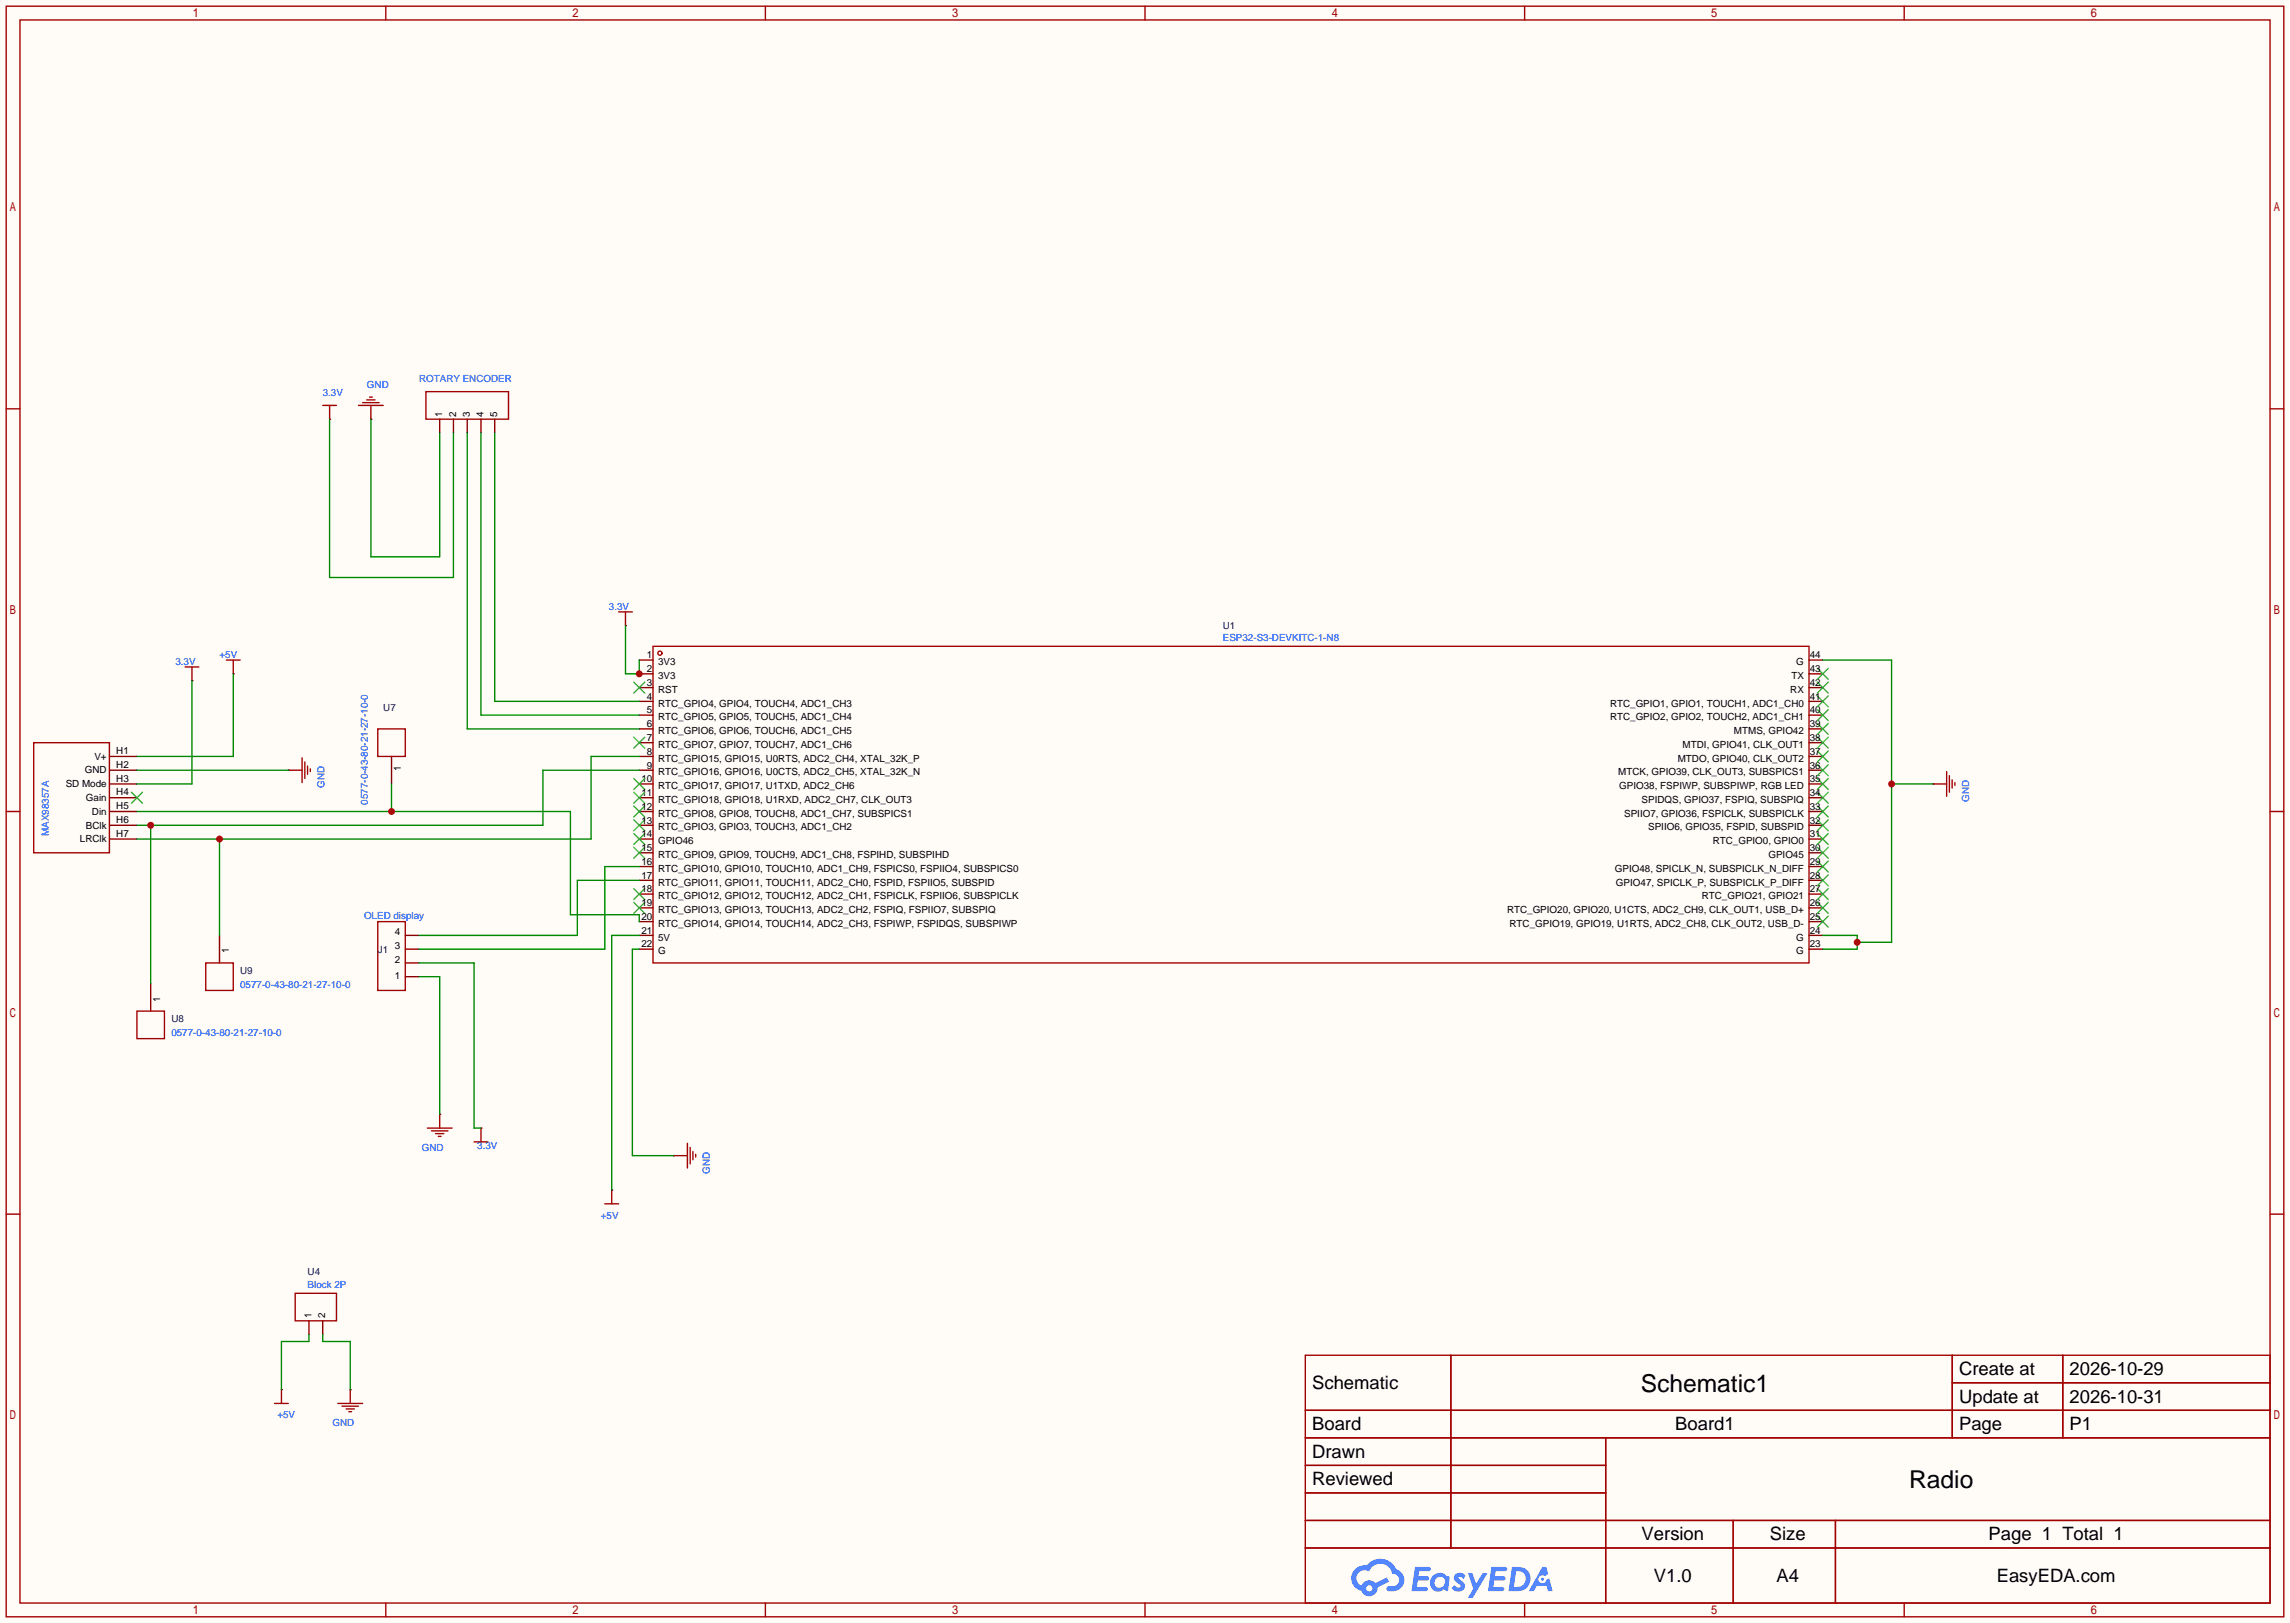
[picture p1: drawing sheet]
<svg xmlns="http://www.w3.org/2000/svg" width="423mm" height="299mm" viewBox="0 0 423 299" stroke-linecap="round" stroke-linejoin="round" font-family="sans-serif">
<defs><g id="words">
<g font-size="4.5">
<text x="302.8" y="256.9">Schematic1</text>
<text x="352.4" y="274.6">Radio</text>
</g>
<g font-size="3.4">
<text x="242.2" y="256.3">Schematic</text>
<text x="361.6" y="253.8">Create at</text>
<text x="382" y="253.8">2026-10-29</text>
<text x="242.2" y="263.9">Board</text>
<text x="309.2" y="263.9">Board1</text>
<text x="361.6" y="258.8">Update at</text>
<text x="361.6" y="263.9">Page</text>
<text x="382" y="258.8">2026-10-31</text>
<text x="382" y="263.9">P1</text>
<text x="242.2" y="269">Drawn</text>
<text x="242.2" y="274.1">Reviewed</text>
<text x="303" y="284.2">Version</text>
<text x="326.7" y="284.2">Size</text>
<text x="367" y="284.2">Page 1 Total 1</text>
<text x="305.3" y="291.9">V1.0</text>
<text x="327.9" y="291.9">A4</text>
<text x="368.5" y="291.9">EasyEDA.com</text>
</g>
<g font-size="1.8" fill="#00f">
<text x="67.7" y="71.6">GND</text>
<text x="77.3" y="70.4">ROTARY ENCODER</text>
<text x="59.6" y="73">3.3V</text>
<text x="112.4" y="112.5">3.3V</text>
<text x="225.7" y="118.2">ESP32-S3-DEVKITC-1-N8</text>
<text x="32.4" y="122.6">3.3V</text>
<text x="40.5" y="121.4">+5V</text>
<text x="59.9" y="145.4" transform="rotate(-90 59.9 145.4)">GND</text>
<text x="67.9" y="148.5" transform="rotate(-90 67.9 148.5)">0577-0-43-80-21-27-10-0</text>
<text x="363.4" y="148" transform="rotate(-90 363.4 148)">GND</text>
<text x="9" y="154.2" transform="rotate(-90 9 154.2)">MAX98357A</text>
<text x="67.2" y="169.5">OLED display</text>
<text x="44.3" y="182.2">0577-0-43-80-21-27-10-0</text>
<text x="31.6" y="191.1">0577-0-43-80-21-27-10-0</text>
<text x="77.9" y="212.3">GND</text>
<text x="88.1" y="212.1">3.3V</text>
<text x="131" y="216.5" transform="rotate(-90 131 216.5)">GND</text>
<text x="110.9" y="224.9">+5V</text>
<text x="56.8" y="237.7">Block 2P</text>
<text x="51.2" y="261.7">+5V</text>
<text x="61.3" y="263.1">GND</text>
</g>
<g font-size="1.8">
<text x="81.6" y="76.9" transform="rotate(-90 81.6 76.9)">1</text>
<text x="84.2" y="76.9" transform="rotate(-90 84.2 76.9)">2</text>
<text x="86.7" y="76.9" transform="rotate(-90 86.7 76.9)">3</text>
<text x="89.2" y="76.9" transform="rotate(-90 89.2 76.9)">4</text>
<text x="91.8" y="76.9" transform="rotate(-90 91.8 76.9)">5</text>
<text x="119.4" y="121.5">1</text>
<text x="119.4" y="124">2</text>
<text x="121.5" y="122.8">3V3</text>
<text x="121.5" y="125.3">3V3</text>
<text x="330.6" y="125.3">TX</text>
<text x="331.5" y="122.8">G</text>
<text x="334" y="124">43</text>
<text x="334" y="121.5">44</text>
<text x="119.4" y="126.6">3</text>
<text x="119.4" y="129.1">4</text>
<text x="119.4" y="131.6">5</text>
<text x="121.5" y="127.8">RST</text>
<text x="121.5" y="130.4">RTC_GPIO4, GPIO4, TOUCH4, ADC1_CH3</text>
<text x="297.2" y="130.4">RTC_GPIO1, GPIO1, TOUCH1, ADC1_CH0</text>
<text x="330.4" y="127.8">RX</text>
<text x="334" y="131.6">40</text>
<text x="334" y="129.1">41</text>
<text x="334" y="126.6">42</text>
<text x="119.4" y="134.2">6</text>
<text x="119.4" y="136.7">7</text>
<text x="121.5" y="132.9">RTC_GPIO5, GPIO5, TOUCH5, ADC1_CH4</text>
<text x="121.5" y="135.5">RTC_GPIO6, GPIO6, TOUCH6, ADC1_CH5</text>
<text x="121.5" y="138">RTC_GPIO7, GPIO7, TOUCH7, ADC1_CH6</text>
<text x="297.2" y="132.9">RTC_GPIO2, GPIO2, TOUCH2, ADC1_CH1</text>
<text x="310.6" y="138">MTDI, GPIO41, CLK_OUT1</text>
<text x="320" y="135.5">MTMS, GPIO42</text>
<text x="334" y="136.7">38</text>
<text x="334" y="134.2">39</text>
<text x="15.7" y="142.7">GND</text>
<text x="17.4" y="140.2">V+</text>
<text x="21.5" y="139.2">H1</text>
<text x="21.5" y="141.7">H2</text>
<text x="74" y="142.3" transform="rotate(-90 74 142.3)">1</text>
<text x="119.4" y="139.3">8</text>
<text x="119.4" y="141.8">9</text>
<text x="121.5" y="140.5">RTC_GPIO15, GPIO15, U0RTS, ADC2_CH4, XTAL_32K_P</text>
<text x="121.5" y="143.1">RTC_GPIO16, GPIO16, U0CTS, ADC2_CH5, XTAL_32K_N</text>
<text x="298.7" y="143.1">MTCK, GPIO39, CLK_OUT3, SUBSPICS1</text>
<text x="309.7" y="140.5">MTDO, GPIO40, CLK_OUT2</text>
<text x="334" y="141.8">36</text>
<text x="334" y="139.3">37</text>
<text x="12.1" y="145.3">SD Mode</text>
<text x="15.9" y="147.8">Gain</text>
<text x="21.5" y="144.2">H3</text>
<text x="21.5" y="146.8">H4</text>
<text x="21.5" y="149.3">H5</text>
<text x="118.4" y="144.3">10</text>
<text x="118.4" y="146.9">11</text>
<text x="118.4" y="149.4">12</text>
<text x="121.5" y="145.6">RTC_GPIO17, GPIO17, U1TXD, ADC2_CH6</text>
<text x="121.5" y="148.2">RTC_GPIO18, GPIO18, U1RXD, ADC2_CH7, CLK_OUT3</text>
<text x="298.9" y="145.6">GPIO38, FSPIWP, SUBSPIWP, RGB LED</text>
<text x="303" y="148.2">SPIDQS, GPIO37, FSPIQ, SUBSPIQ</text>
<text x="334" y="149.4">33</text>
<text x="334" y="146.9">34</text>
<text x="334" y="144.3">35</text>
<text x="14.7" y="155.4">LRClk</text>
<text x="15.9" y="152.9">BClk</text>
<text x="17" y="150.3">Din</text>
<text x="21.5" y="151.9">H6</text>
<text x="21.5" y="154.4">H7</text>
<text x="118.4" y="152">13</text>
<text x="118.4" y="154.5">14</text>
<text x="121.5" y="150.7">RTC_GPIO8, GPIO8, TOUCH8, ADC1_CH7, SUBSPICS1</text>
<text x="121.5" y="153.2">RTC_GPIO3, GPIO3, TOUCH3, ADC1_CH2</text>
<text x="121.5" y="155.8">GPIO46</text>
<text x="299.8" y="150.7">SPIIO7, GPIO36, FSPICLK, SUBSPICLK</text>
<text x="304.2" y="153.2">SPIIO6, GPIO35, FSPID, SUBSPID</text>
<text x="316.1" y="155.8">RTC_GPIO0, GPIO0</text>
<text x="334" y="154.5">31</text>
<text x="334" y="152">32</text>
<text x="118.4" y="157">15</text>
<text x="118.4" y="159.6">16</text>
<text x="121.5" y="158.3">RTC_GPIO9, GPIO9, TOUCH9, ADC1_CH8, FSPIHD, SUBSPIHD</text>
<text x="121.5" y="160.9">RTC_GPIO10, GPIO10, TOUCH10, ADC1_CH9, FSPICS0, FSPIIO4, SUBSPICS0</text>
<text x="298.1" y="160.9">GPIO48, SPICLK_N, SUBSPICLK_N_DIFF</text>
<text x="326.4" y="158.3">GPIO45</text>
<text x="334" y="159.6">29</text>
<text x="334" y="157">30</text>
<text x="118.4" y="162.1">17</text>
<text x="118.4" y="164.7">18</text>
<text x="118.4" y="167.2">19</text>
<text x="121.5" y="163.4">RTC_GPIO11, GPIO11, TOUCH11, ADC2_CH0, FSPID, FSPIIO5, SUBSPID</text>
<text x="121.5" y="165.9">RTC_GPIO12, GPIO12, TOUCH12, ADC2_CH1, FSPICLK, FSPIIO6, SUBSPICLK</text>
<text x="298.3" y="163.4">GPIO47, SPICLK_P, SUBSPICLK_P_DIFF</text>
<text x="314.1" y="165.9">RTC_GPIO21, GPIO21</text>
<text x="334" y="167.2">26</text>
<text x="334" y="164.7">27</text>
<text x="334" y="162.1">28</text>
<text x="72.9" y="172.6">4</text>
<text x="118.4" y="169.7">20</text>
<text x="118.4" y="172.3">21</text>
<text x="121.5" y="168.5">RTC_GPIO13, GPIO13, TOUCH13, ADC2_CH2, FSPIQ, FSPIIO7, SUBSPIQ</text>
<text x="121.5" y="171">RTC_GPIO14, GPIO14, TOUCH14, ADC2_CH3, FSPIWP, FSPIDQS, SUBSPIWP</text>
<text x="121.5" y="173.6">5V</text>
<text x="278.1" y="168.5">RTC_GPIO20, GPIO20, U1CTS, ADC2_CH9, CLK_OUT1, USB_D+</text>
<text x="278.6" y="171">RTC_GPIO19, GPIO19, U1RTS, ADC2_CH8, CLK_OUT2, USB_D-</text>
<text x="331.5" y="173.6">G</text>
<text x="334" y="172.3">24</text>
<text x="334" y="169.7">25</text>
<text x="42.3" y="175.9" transform="rotate(-90 42.3 175.9)">1</text>
<text x="72.9" y="177.7">2</text>
<text x="72.9" y="175.1">3</text>
<text x="118.4" y="174.8">22</text>
<text x="121.5" y="176.1">G</text>
<text x="331.5" y="176.1">G</text>
<text x="334" y="174.8">23</text>
<text x="29.6" y="184.8" transform="rotate(-90 29.6 184.8)">1</text>
<text x="72.9" y="180.7">1</text>
<text x="57.5" y="243.3" transform="rotate(-90 57.5 243.3)">1</text>
<text x="60" y="243.3" transform="rotate(-90 60 243.3)">2</text>
</g>
<g font-size="1.8" fill="#000080">
<text x="225.7" y="116">U1</text>
<text x="70.7" y="131.2">U7</text>
<text x="44.3" y="179.7">U9</text>
<text x="69.7" y="175.9">J1</text>
<text x="31.6" y="188.6">U8</text>
<text x="56.8" y="235.3">U4</text>
</g>
</g></defs>
<path d="M0 0h422.7v299.5h-422.7z" fill="#fffcf7"/>
<g fill="none" stroke="#a10000" stroke-width=".25">
<path d="M1.1 1.1h420.4v297.2h-420.4zM3.7 3.7h415.3v292.1h-415.3zM71.2 1.1v2.6M141.3 1.1v2.6M211.3 1.1v2.6M281.4 1.1v2.6M351.5 1.1v2.6M1.1 75.4h2.6M419 75.4h2.5M1.1 149.7h2.6M419 149.7h2.5M1.1 224h2.6"/>
<path d="M419 224h2.5M240.9 250.1h178.1v45.7h-178.1zM267.8 250.1v35.5M360.3 250.1v15.2M360.3 255.1h58.7M380.7 250.1v15.2M240.9 260.2h178.1M240.9 265.3h178.1M240.9 270.4h55.5M240.9 275.5h55.5M296.4 265.3v30.5M71.2 295.8v2.5"/>
<path d="M141.3 295.8v2.5M211.3 295.8v2.5M240.9 280.5h178.1M240.9 285.6h178.1M281.4 295.8v2.5M319.9 280.5v15.3M338.8 280.5v15.3M351.5 295.8v2.5"/>
</g>
<g fill="#5487ff">
<path d="M268.7 290.5a1.3 1.3 0 0 1 1.8 .2l-.4 .7a.54 .54 0 0 0-.9-.3l.1 .2a1.58 1.58 0 0 1 1.1 1.6 1.43 1.43 0 0 1-2.5 .2l.5-.6a.64 .64 0 0 0 .5 .4 .64 .64 0 0 0 .7-.2l-.2-.3a1.6 1.6 0 0 1-1-1.5z"/>
<path d="M270.9 290.3h.9l.6 1.9 1.2-1.9h.9l-2.7 4.5h-.9l1-1.7z"/>
<path d="M261.2 289.1h1.6a1.31 1.31 0 0 1 1.2 .2 .4 .4 0 0 1-.3 .6h-1.8l-.1 .9h1.6a.4 .4 0 0 1 .4 .5 .4 .4 0 0 1-.4 .3h-1.7l-.2 1.2h.8a1.23 1.23 0 0 1 1.2 .2 .39 .39 0 0 1-.3 .6h-2.7z"/>
<path d="M275.3 289.1h1.6a1.32 1.32 0 0 1 1.2 .2 .39 .39 0 0 1-.3 .6h-1.8l-.1 .9h1.6a.4 .4 0 0 1 .4 .5 .4 .4 0 0 1-.4 .3h-1.7l-.2 1.2h.8a1.23 1.23 0 0 1 1.2 .2 .39 .39 0 0 1-.3 .6h-2.7z"/>
<path d="M284.7 289.1h.7l.3 1.4-.6 .3a.75 .75 0 0 0-1.1 .3 .75 .75 0 0 0 .5 1.1 .75 .75 0 0 0 .9-.7l.5-.3 .7 2.4h-.9l-.2-1h-1.9l-.5 1h-.9z"/>
<path d="M279.1 289.1l-.7 4.5h1.5a2.27 2.27 0 0 0 2.6-2.3 2.27 2.27 0 0 0-2.7-2.2zM279.8 289.9a1.5 1.5 0 0 1 1.8 1.5 1.5 1.5 0 0 1-1.9 1.4h-.3z"/>
<path d="M264.5 290.7a1.62 1.62 0 0 0-.4 2.1 1.62 1.62 0 0 0 2 .7l.4-.3 .3 .3 .5 .1 .3-2.5-.2-.3h-.5a1.58 1.58 0 0 0-2.4-.1zM265.1 291.3a.99 .99 0 0 1 1.6 .3 .99 .99 0 0 1-.9 1.3 .94 .94 0 0 1-1-.5 .94 .94 0 0 1 .3-1.1z"/>
<path d="M250.1 289.5a2.37 2.37 0 0 0 1.2 4 1.54 1.54 0 0 0 1.7 1 1.54 1.54 0 0 0 1.3-1.6l2.1-1.1-.5-.8-2 1.1a1.57 1.57 0 0 0-2.6 .5 1.5 1.5 0 0 1-.8-2.1 1.5 1.5 0 0 1 2.2-.5 2.23 2.23 0 0 1 2.3-1.5 2.23 2.23 0 0 1 2 1.9 1.16 1.16 0 0 1 1.2 1 1.16 1.16 0 0 1-1.1 1.3h-.6a.47 .47 0 0 0-.6 .4 .47 .47 0 0 0 .4 .5 2.23 2.23 0 0 0 2.3-.6 2.23 2.23 0 0 0 .4-2.3 2.16 2.16 0 0 0-1.3-1.2 3.2 3.2 0 0 0-5.5-.7l-1.1 .1zM252.1 293.1a.6 .6 0 0 1 1.2 0 .6 .6 0 0 1-1.2 0z"/>
<circle cx="284.7" cy="291.4" r=".28"/>
</g>
<g fill="none" stroke="#a10000" stroke-width=".25">
<path d="M59.6 74.8h2.5M60.8 74.8v2.5M66.2 74.8h4.5M66.9 74.3h3.1M67.7 73.8h1.5M68.2 73.3h.5M68.5 74.8v2.5M78.6 72.3h15.3v5h-15.3zM114.2 112.9h2.5M115.4 112.9v2.5M120.5 119.3h213.4v58.4h-213.4zM6.2 137h14v20.4h-14z"/>
<path d="M41.8 121.8h2.5M43.1 121.8v2.5M55.8 139.8v4.6M69.7 134.5h5.1v5.1h-5.1zM53.2 142.1h2.6M56.3 140.6v3M56.8 141.4v1.5M57.3 141.9v.5M356.7 144.7h2.6M359.3 142.4v4.5M359.8 143.1v3.1M360.3 143.9v1.5"/>
<path d="M360.8 144.4v.5M38 177.7h5.1v5.1h-5.1zM69.7 170.1h5.1v12.7h-5.1zM25.3 186.6h5.1v5h-5.1zM78.9 208.2h4.5M79.6 208.7h3.1M80.4 209.2h1.5M80.9 209.7h.5M81.2 205.6v2.6M87.5 210.7h2.5M88.8 208.2v2.5M112.9 219.6v2.5"/>
<path d="M124.3 213.2h2.6M126.9 210.9v4.6M127.4 211.7v3.1M127.9 212.5v1.5M128.4 213v.5M54.5 238.6h7.6v5.1h-7.6zM111.6 222.1h2.6M50.7 259h2.5M51.9 256.4v2.6M62.4 259h4.5M63.1 259.5h3.1M63.9 260h1.5"/>
<path d="M64.6 256.4v2.6M64.4 260.5h.5"/>
<circle cx="121.8" cy="120.5" r=".38"/>
</g>
<g fill="none" stroke="#870000" stroke-width=".25">
<path d="M60.8 77.3h.1M68.5 77.3h.1M81.2 77.3v2.6M83.7 77.3v2.6M86.2 77.3v2.6M88.8 77.3v2.6M91.3 77.3v2.6M115.4 115.4h.1M20.2 139.6h5.1M43.1 124.3h.1M72.3 139.6v5.1M118 121.8h2.5"/>
<path d="M118 124.3h2.5M118 126.9h2.5M118 129.4h2.5M118 132h2.5M118 134.5h2.5M118 137h2.5M118 139.6h2.5M333.9 121.8h2.5M333.9 124.3h2.5M333.9 126.9h2.5M333.9 129.4h2.5M333.9 132h2.5"/>
<path d="M333.9 134.5h2.5M333.9 137h2.5M333.9 139.6h2.5M20.2 142.1h5.1M20.2 144.7h5.1M20.2 147.2h5.1M20.2 149.7h5.1M20.2 152.3h5.1M20.2 154.8h5.1M53.2 142.1h.1M118 142.1h2.5M118 144.7h2.5"/>
<path d="M118 147.2h2.5M118 149.7h2.5M118 152.3h2.5M118 154.8h2.5M118 157.4h2.5M118 159.9h2.5M333.9 142.1h2.5M333.9 144.7h2.5M333.9 147.2h2.5M333.9 149.7h2.5M333.9 152.3h2.5M333.9 154.8h2.5"/>
<path d="M333.9 157.4h2.5M333.9 159.9h2.5M356.7 144.7h.1M40.5 172.6v5.1M74.8 172.6h2.5M74.8 175.1h2.5M74.8 177.7h2.5M118 162.4h2.5M118 165h2.5M118 167.5h2.5M118 170.1h2.5M118 172.6h2.5"/>
<path d="M118 175.1h2.5M333.9 162.4h2.5M333.9 165h2.5M333.9 167.5h2.5M333.9 170.1h2.5M333.9 172.6h2.5M333.9 175.1h2.5M27.8 181.5v5.1M74.8 180.2h2.5M81.2 205.6h.1M88.8 208.2h.1M112.9 219.6h.1"/>
<path d="M124.3 213.2h.1M51.9 256.4h.1M57 243.7v2.6M59.6 243.7v2.6M64.6 256.4h.1"/>
</g>
<g fill="none" stroke="#3c3" stroke-width=".25">
<path d="M117 125.9l2 2M117 136l2 2M119 125.9l-2 2M119 136l-2 2M335.4 138.6l2 2M335.4 136l2 2M335.4 133.5l2 2M335.4 130.9l2 2.1M335.4 128.4l2 2M335.4 125.9l2 2M335.4 123.3l2 2M337.4 138.6l-2 2"/>
<path d="M337.4 136l-2 2M337.4 133.5l-2 2M337.4 130.9l-2 2.1M337.4 128.4l-2 2M337.4 125.9l-2 2M337.4 123.3l-2 2M24.3 146.2l2 2M26.3 146.2l-2 2M117 143.6l2 2.1M117 146.2l2 2M117 148.7l2 2M117 151.3l2 2"/>
<path d="M117 153.8l2 2M117 156.3l2 2.1M119 143.6l-2 2.1M119 146.2l-2 2M119 148.7l-2 2M119 151.3l-2 2M119 153.8l-2 2M119 156.3l-2 2.1M335.4 158.9l2 2M335.4 156.3l2 2.1M335.4 153.8l2 2M335.4 151.3l2 2"/>
<path d="M335.4 148.7l2 2M335.4 146.2l2 2M335.4 143.6l2 2.1M335.4 141.1l2 2M337.4 158.9l-2 2M337.4 156.3l-2 2.1M337.4 153.8l-2 2M337.4 151.3l-2 2M337.4 148.7l-2 2M337.4 146.2l-2 2M337.4 143.6l-2 2.1M337.4 141.1l-2 2"/>
<path d="M117 164l2 2M117 166.5l2 2M119 164l-2 2M119 166.5l-2 2M335.4 169l2 2.1M335.4 166.5l2 2M335.4 164l2 2M335.4 161.4l2 2M337.4 169l-2 2.1M337.4 166.5l-2 2M337.4 164l-2 2M337.4 161.4l-2 2"/>
</g>
<path d="M336.4 121.8h12.7v52.1h-6.3M349.1 144.7h7.6M336.4 172.6h6.4v2.5h-6.4" fill="none" stroke="#008700" stroke-width=".25"/>
<g fill="#c00">
<circle cx="349.1" cy="144.7" r=".63"/>
<circle cx="342.8" cy="173.9" r=".63"/>
</g>
<path d="M60.8 77.3v29.3h22.9v-26.7M68.5 77.3v25.4h12.7v-22.8M115.4 115.4v8.9h2.6v-2.5M57 246.3v1.2h-5.1v8.9M59.6 246.3v1.2h5v8.9" fill="none" stroke="#008700" stroke-width=".25"/>
<circle cx="118" cy="124.3" r=".63" fill="#c00"/>
<path d="M86.2 79.9v54.6h31.8M88.8 79.9v52.1h29.2M91.3 79.9v49.5h26.7M27.8 152.3v29.2M118 159.9h-6.4v15.2h-34.3M118 142.1h-17.8v10.2h-74.9M118 172.6h-5.1v47M118 162.4h-11.4v10.2h-29.3M118 175.1h-1.3v38.1h7.6" fill="none" stroke="#008700" stroke-width=".25"/>
<circle cx="27.8" cy="152.3" r=".63" fill="#c00"/>
<path d="M118 139.6h-8.9v15.2h-83.8M40.5 154.8v17.8" fill="none" stroke="#008700" stroke-width=".25"/>
<circle cx="40.5" cy="154.8" r=".63" fill="#c00"/>
<path d="M25.3 149.7h80v19.1h12.7v1.3M72.3 144.7v5" fill="none" stroke="#008700" stroke-width=".25"/>
<circle cx="72.3" cy="149.7" r=".63" fill="#c00"/>
<path d="M35.4 125.6v19.1h-10.1M43.1 124.3v15.3h-17.8M25.3 142.1h27.9M77.3 177.7h10.2v30.5h1.3M77.3 180.2h3.9v25.4" fill="none" stroke="#008700" stroke-width=".25"/>
<path d="M34.2 123.1h2.5M35.4 123.1v2.5" fill="none" stroke="#a10000" stroke-width=".25"/>
<path d="M35.4 125.6h.1" fill="none" stroke="#870000" stroke-width=".25"/>
<use href="#words"/>
</svg>
